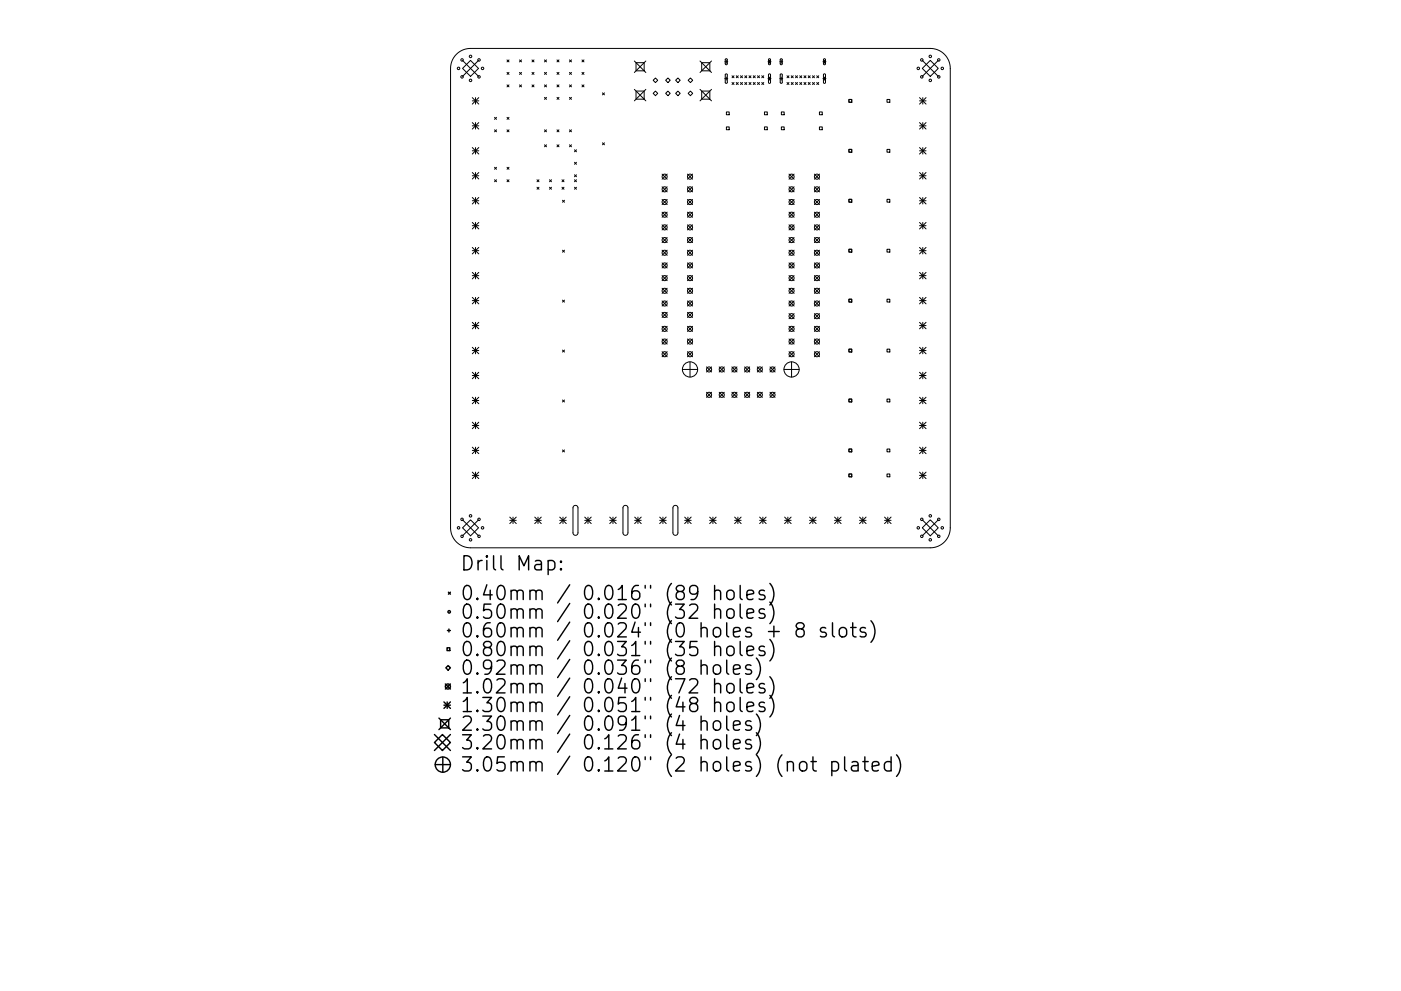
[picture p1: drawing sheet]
<svg xmlns="http://www.w3.org/2000/svg" width="297mm" height="210mm" viewBox="0 0 297 210" stroke-linecap="round" stroke-linejoin="round" font-family="sans-serif">
<defs><g id="words">
<g font-size="4.2">
<text x="97.5" y="121.1">Drill Map:</text>
<text x="97.5" y="127.4">0.40mm / 0.016&quot; (89 holes)</text>
<text x="97.5" y="131.3">0.50mm / 0.020&quot; (32 holes)</text>
<text x="97.5" y="135.3">0.60mm / 0.024&quot; (0 holes + 8 slots)</text>
<text x="97.5" y="139.2">0.80mm / 0.031&quot; (35 holes)</text>
<text x="97.5" y="143.2">0.92mm / 0.036&quot; (8 holes)</text>
<text x="97.5" y="147.2">1.02mm / 0.040&quot; (72 holes)</text>
<text x="97.5" y="151.1">1.30mm / 0.051&quot; (48 holes)</text>
<text x="97.5" y="155.1">2.30mm / 0.091&quot; (4 holes)</text>
<text x="97.5" y="159">3.20mm / 0.126&quot; (4 holes)</text>
<text x="97.5" y="163.7">3.05mm / 0.120&quot; (2 holes) (not plated)</text>
</g>
</g></defs>
<g fill="none" stroke="#000" stroke-width=".21">
<path d="M96.8 11.5a4.2 4.2 0 0 1 3-1.2h97.4a4.2 4.2 0 0 1 4.3 4.2v97.5a4.2 4.2 0 0 1-4.3 4.2h-97.4a4.2 4.2 0 0 1-4.3-4.2v-97.5a4.2 4.2 0 0 1 1.3-3zM98.1 14.5l1.7-1.7 1.7 1.7-1.7 1.7zM98.1 12.8l3.4 3.4M101.5 12.8l-3.4 3.4M107.5 12.7l.4 .4M107.5 15.4l.4 .4M107.5 18l.4 .4M107.9 12.7l-.4 .4M107.9 15.4l-.4 .4M107.9 18l-.4 .4M110.1 15.4l.5 .4M110.1 18l.5 .4"/>
<path d="M110.1 12.7l.5 .4M110.6 12.7l-.5 .4M110.6 15.4l-.5 .4M110.6 18l-.5 .4M112.8 18l.4 .4M112.8 12.7l.4 .4M112.8 15.4l.4 .4M113.2 12.7l-.4 .4M113.2 15.4l-.4 .4M113.2 18l-.4 .4M115.4 15.4l.5 .4M115.4 18l.5 .4"/>
<path d="M115.4 12.7l.5 .4M115.9 12.7l-.5 .4M115.9 15.4l-.5 .4M115.9 18l-.5 .4M118.1 18l.4 .4M118.1 15.4l.4 .4M118.1 12.7l.4 .4M118.5 12.7l-.4 .4M118.5 15.4l-.4 .4M118.5 18l-.4 .4M120.7 18l.5 .4M120.7 15.4l.5 .4"/>
<path d="M120.7 12.7l.5 .4M121.2 12.7l-.5 .4M121.2 15.4l-.5 .4M121.2 18l-.5 .4M123.4 18l.4 .4M123.4 15.4l.4 .4M123.4 12.7l.4 .4M123.8 12.7l-.4 .4M123.8 15.4l-.4 .4M123.8 18l-.4 .4M127.7 19.7l.5 .4M128.2 19.7l-.5 .4"/>
<path d="M134.5 12.9l2.4 2.5M134.5 19l2.4 2.4M134.9 13.3h1.7v1.7h-1.7zM134.9 19.3h1.7v1.7h-1.7zM136.9 12.9l-2.4 2.5M136.9 19l-2.4 2.4M138.5 17l.5-.5 .5 .5-.5 .5zM138.5 19.8l.5-.5 .5 .5-.5 .5zM141.6 16.5l.5 .5-.5 .5-.5-.5zM141.6 19.3l.5 .5-.5 .5-.5-.5zM143.2 17l.5-.5 .5 .5-.5 .5zM143.2 19.8l.5-.5 .5 .5-.5 .5z"/>
<path d="M146.4 16.5l.5 .5-.5 .5-.5-.5zM146.4 19.3l.5 .5-.5 .5-.5-.5zM148.4 12.9l2.5 2.5M148.4 19l2.5 2.4M148.8 13.3h1.7v1.7h-1.7zM148.8 19.3h1.7v1.7h-1.7zM150.9 12.9l-2.5 2.5M150.9 19l-2.5 2.4M153.7 13.1h.6M153.7 16.7h.6M153.8 12.5h.3l.1 .1v1l-.2 .1-.2-.1zM153.8 15.7h.3l.1 .2v1.6l-.2 .2-.2-.2z"/>
<path d="M154 12.8v.6M154 16.4v.6M155.2 16.1l.4 .4M155.2 17.5l.4 .4M155.6 16.1l-.4 .4M155.6 17.5l-.4 .4M156.1 16.1l.4 .4M156.1 17.5l.4 .4M156.5 16.1l-.4 .4M156.5 17.5l-.4 .4M157 16.1l.4 .4M157 17.5l.4 .4"/>
<path d="M157.4 16.1l-.4 .4M157.4 17.5l-.4 .4M157.9 16.1l.4 .4M157.9 17.5l.4 .4M158.3 16.1l-.4 .4M158.3 17.5l-.4 .4M158.8 16.1l.4 .4M158.8 17.5l.4 .4M159.2 16.1l-.4 .4M159.2 17.5l-.4 .4M159.7 16.1l.4 .4M159.7 17.5l.4 .4"/>
<path d="M160.1 16.1l-.4 .4M160.1 17.5l-.4 .4M160.6 16.1l.4 .4M160.6 17.5l.4 .4M161 16.1l-.4 .4M161 17.5l-.4 .4M161.5 16.1l.4 .4M161.5 17.5l.4 .4M161.9 16.1l-.4 .4M161.9 17.5l-.4 .4M162.8 13.1h.7M162.8 16.7h.7"/>
<path d="M163 12.5h.2l.2 .1v1l-.2 .1-.3-.1zM163 15.7h.2l.2 .2v1.6l-.2 .2-.3-.2zM163.1 12.8v.6M163.1 16.4v.6M165.3 13.1h.7M165.3 16.7h.7M165.5 12.5h.2l.2 .1v1l-.2 .1-.3-.1zM165.5 15.7h.2l.2 .2v1.6l-.2 .2-.3-.2zM165.6 12.8v.6M165.6 16.4v.6M166.9 16.1l.4 .4M166.9 17.5l.4 .4"/>
<path d="M167.3 16.1l-.4 .4M167.3 17.5l-.4 .4M167.8 16.1l.4 .4M167.8 17.5l.4 .4M168.2 16.1l-.4 .4M168.2 17.5l-.4 .4M168.7 16.1l.4 .4M168.7 17.5l.4 .4M169.1 16.1l-.4 .4M169.1 17.5l-.4 .4M169.6 16.1l.4 .4M169.6 17.5l.4 .4"/>
<path d="M170 16.1l-.4 .4M170 17.5l-.4 .4M170.5 16.1l.4 .4M170.5 17.5l.4 .4M170.9 16.1l-.4 .4M170.9 17.5l-.4 .4M171.4 16.1l.4 .4M171.4 17.5l.4 .4M171.8 16.1l-.4 .4M171.8 17.5l-.4 .4M172.3 16.1l.4 .4M172.3 17.5l.4 .4"/>
<path d="M172.7 16.1l-.4 .4M172.7 17.5l-.4 .4M173.2 16.1l.4 .4M173.2 17.5l.4 .4M173.6 16.1l-.4 .4M173.6 17.5l-.4 .4M174.5 13.1h.6M174.5 16.7h.6M174.6 12.5h.3l.1 .1v1l-.2 .1-.2-.1zM174.6 15.7h.3l.1 .2v1.6l-.2 .2-.2-.2zM174.8 12.8v.6M174.8 16.4v.6"/>
<path d="M195.5 14.5l1.7-1.7 1.7 1.7-1.7 1.7zM195.5 12.8l3.4 3.4M198.9 12.8l-3.4 3.4M100.1 26l1.4 1.4M100.1 20.7l1.4 1.4M100.1 21.4h1.4M100.1 26.7h1.4M100.1 31.3l1.4 1.4M100.1 32h1.4M100.1 36.6l1.4 1.4M100.1 37.3h1.4M100.8 20.7v1.4"/>
<path d="M100.8 26v1.4M100.8 31.3v1.4M100.8 36.6v1.4M101.5 31.3l-1.4 1.4M101.5 20.7l-1.4 1.4M101.5 26l-1.4 1.4M101.5 36.6l-1.4 1.4M104.8 24.9l.5 .4M104.8 27.5l.5 .5M104.8 35.5l.5 .4M104.8 38.1l.5 .5M105.3 24.9l-.5 .4"/>
<path d="M105.3 27.5l-.5 .5M105.3 35.5l-.5 .4M105.3 38.1l-.5 .5M107.5 27.5l.4 .5M107.5 38.1l.4 .5M107.5 24.9l.4 .4M107.5 35.5l.4 .4M107.9 24.9l-.4 .4M107.9 35.5l-.4 .4M107.9 27.5l-.4 .5M107.9 38.1l-.4 .5M113.9 38.1l.4 .5"/>
<path d="M113.9 39.7l.4 .5M114.3 38.1l-.4 .5M114.3 39.7l-.4 .5M115.4 20.7l.5 .4M115.4 27.5l.5 .5M115.4 30.7l.5 .4M115.9 27.5l-.5 .5M115.9 20.7l-.5 .4M115.9 30.7l-.5 .4M116.5 38.1l.4 .5M116.5 39.7l.4 .5M116.9 38.1l-.4 .5"/>
<path d="M116.9 39.7l-.4 .5M118.1 20.7l.4 .4M118.1 27.5l.4 .5M118.1 30.7l.4 .4M118.5 27.5l-.4 .5M118.5 20.7l-.4 .4M118.5 30.7l-.4 .4M119.2 38.1l.4 .5M119.2 39.7l.4 .5M119.6 38.1l-.4 .5M119.6 39.7l-.4 .5M120.7 20.7l.5 .4"/>
<path d="M120.7 27.5l.5 .5M120.7 30.7l.5 .4M121.2 20.7l-.5 .4M121.2 27.5l-.5 .5M121.2 30.7l-.5 .4M121.8 37.1l.4 .4M121.8 34.4l.4 .5M121.8 31.8l.4 .4M121.8 38.1l.4 .5M121.8 39.7l.4 .5M122.2 31.8l-.4 .4M122.2 34.4l-.4 .5"/>
<path d="M122.2 37.1l-.4 .4M122.2 38.1l-.4 .5M122.2 39.7l-.4 .5M127.7 30.3l.5 .4M128.2 30.3l-.5 .4M140.4 36.9l1.1 1.1M140.4 39.6l1.1 1.1M141.5 36.9l-1.1 1.1M141.5 39.6l-1.1 1.1M145.8 36.9l1 1.1M145.8 39.6l1 1.1M146.8 36.9l-1 1.1"/>
<path d="M146.8 39.6l-1 1.1M154 23.7h.6v.6h-.6zM154 26.9h.6v.6h-.6zM162.1 23.7h.6v.6h-.6zM162.1 26.9h.6v.6h-.6zM165.7 23.7h.6v.6h-.6zM165.7 26.9h.6v.6h-.6zM167.3 36.9l1.1 1.1M167.3 39.6l1.1 1.1M168.4 36.9l-1.1 1.1M168.4 39.6l-1.1 1.1M172.7 36.9l1 1.1"/>
<path d="M172.7 39.6l1 1.1M173.7 23.7h.6v.6h-.6zM173.7 26.9h.6v.6h-.6zM173.7 36.9l-1 1.1M173.7 39.6l-1 1.1M180 21.1h.6v.6h-.6zM180 31.7h.6v.6h-.6zM188.1 21.1h.6v.6h-.6zM188.1 31.7h.6v.6h-.6zM195 21.4h1.3M195 26.7h1.3M195 32h1.3"/>
<path d="M195 37.3h1.3M195 20.7l1.3 1.4M195 26l1.3 1.4M195 31.3l1.3 1.4M195 36.6l1.3 1.4M195.6 20.7v1.4M195.6 26v1.4M195.6 31.3v1.4M195.6 36.6v1.4M196.3 20.7l-1.3 1.4M196.3 26l-1.3 1.4M196.3 31.3l-1.3 1.4"/>
<path d="M196.3 36.6l-1.3 1.4M100.1 41.9l1.4 1.4M100.1 42.6h1.4M100.1 47.2l1.4 1.4M100.1 47.9h1.4M100.1 52.5l1.4 1.4M100.1 53.2h1.4M100.1 57.8l1.4 1.4M100.1 58.5h1.4M100.8 41.9v1.4M100.8 47.2v1.4M100.8 52.5v1.4"/>
<path d="M100.8 57.8v1.4M101.5 41.9l-1.4 1.4M101.5 52.5l-1.4 1.4M101.5 57.8l-1.4 1.4M101.5 47.2l-1.4 1.4M119.3 42.5l.4 .4M119.3 53.1l.4 .4M119.7 42.5l-.4 .4M119.7 53.1l-.4 .4M140.4 42.3l1.1 1.1M140.4 45l1.1 1.1M140.4 47.7l1.1 1.1"/>
<path d="M140.4 50.4l1.1 1.1M140.4 53.1l1.1 1.1M140.4 55.8l1.1 1.1M140.4 58.5l1.1 1M141.5 42.3l-1.1 1.1M141.5 45l-1.1 1.1M141.5 47.7l-1.1 1.1M141.5 50.4l-1.1 1.1M141.5 53.1l-1.1 1.1M141.5 55.8l-1.1 1.1M141.5 58.5l-1.1 1M145.8 53.1l1 1.1"/>
<path d="M145.8 55.8l1 1.1M145.8 58.5l1 1M145.8 42.3l1 1.1M145.8 45l1 1.1M145.8 47.7l1 1.1M145.8 50.4l1 1.1M146.8 42.3l-1 1.1M146.8 45l-1 1.1M146.8 50.4l-1 1.1M146.8 53.1l-1 1.1M146.8 55.8l-1 1.1M146.8 58.5l-1 1"/>
<path d="M146.8 47.7l-1 1.1M167.3 42.3l1.1 1.1M167.3 45l1.1 1.1M167.3 47.7l1.1 1.1M167.3 50.4l1.1 1.1M167.3 53.1l1.1 1.1M167.3 55.8l1.1 1.1M167.3 58.5l1.1 1M168.4 42.3l-1.1 1.1M168.4 45l-1.1 1.1M168.4 47.7l-1.1 1.1M168.4 50.4l-1.1 1.1"/>
<path d="M168.4 53.1l-1.1 1.1M168.4 55.8l-1.1 1.1M168.4 58.5l-1.1 1M172.7 42.3l1 1.1M172.7 45l1 1.1M172.7 47.7l1 1.1M172.7 50.4l1 1.1M172.7 53.1l1 1.1M172.7 55.8l1 1.1M172.7 58.5l1 1M173.7 42.3l-1 1.1M173.7 45l-1 1.1"/>
<path d="M173.7 47.7l-1 1.1M173.7 50.4l-1 1.1M173.7 53.1l-1 1.1M173.7 55.8l-1 1.1M173.7 58.5l-1 1M180 42.3h.6v.6h-.6zM180 52.9h.6v.6h-.6zM188.1 42.3h.6v.6h-.6zM188.1 52.9h.6v.6h-.6zM195 41.9l1.3 1.4M195 42.6h1.3M195 47.9h1.3"/>
<path d="M195 53.2h1.3M195 58.5h1.3M195 47.2l1.3 1.4M195 52.5l1.3 1.4M195 57.8l1.3 1.4M195.6 41.9v1.4M195.6 47.2v1.4M195.6 52.5v1.4M195.6 57.8v1.4M196.3 41.9l-1.3 1.4M196.3 47.2l-1.3 1.4M196.3 52.5l-1.3 1.4"/>
<path d="M196.3 57.8l-1.3 1.4M100.1 63.1l1.4 1.4M100.1 63.8h1.4M100.1 68.4l1.4 1.4M100.1 69.1h1.4M100.1 73.7l1.4 1.4M100.1 74.4h1.4M100.1 79l1.4 1.4M100.1 79.7h1.4M100.8 63.1v1.4M100.8 68.4v1.4M100.8 73.7v1.4"/>
<path d="M100.8 79v1.4M101.5 63.1l-1.4 1.4M101.5 68.4l-1.4 1.4M101.5 73.7l-1.4 1.4M101.5 79l-1.4 1.4M119.3 63.7l.4 .4M119.3 74.3l.4 .4M119.7 63.7l-.4 .4M119.7 74.3l-.4 .4M140.4 61.2l1.1 1M140.4 63.9l1.1 1M140.4 66.3l1.1 1.1"/>
<path d="M140.4 69.2l1.1 1.1M140.4 71.9l1.1 1.1M140.4 74.6l1.1 1.1M141.5 61.2l-1.1 1M141.5 63.9l-1.1 1M141.5 66.3l-1.1 1.1M141.5 69.2l-1.1 1.1M141.5 71.9l-1.1 1.1M141.5 74.6l-1.1 1.1M144.7 78.4h3.2M145.8 61.2l1 1M145.8 63.9l1 1"/>
<path d="M145.8 69.2l1 1.1M145.8 74.6l1 1.1M145.8 66.3l1 1.1M145.8 71.9l1 1.1M146.3 76.8v3.2M146.8 63.9l-1 1M146.8 69.2l-1 1.1M146.8 61.2l-1 1M146.8 66.3l-1 1.1M146.8 71.9l-1 1.1M146.8 74.6l-1 1.1M149.8 77.8l1.1 1.1"/>
<path d="M150.9 77.8l-1.1 1.1M152.5 77.8l1.1 1.1M153.6 77.8l-1.1 1.1M155.2 77.8l1.1 1.1M156.3 77.8l-1.1 1.1M157.9 77.8l1 1.1M158.9 77.8l-1 1.1M160.6 77.8l1 1.1M161.6 77.8l-1 1.1M163.2 77.8l1.1 1.1M164.3 77.8l-1.1 1.1M166.2 78.4h3.2"/>
<path d="M167.3 63.9l1.1 1M167.3 66.5l1.1 1.1M167.3 69.2l1.1 1.1M167.3 71.9l1.1 1.1M167.3 61.2l1.1 1M167.3 74.6l1.1 1.1M167.8 76.8v3.2M168.4 61.2l-1.1 1M168.4 63.9l-1.1 1M168.4 66.5l-1.1 1.1M168.4 69.2l-1.1 1.1M168.4 71.9l-1.1 1.1"/>
<path d="M168.4 74.6l-1.1 1.1M172.7 61.2l1 1M172.7 63.9l1 1M172.7 66.5l1 1.1M172.7 69.2l1 1.1M172.7 71.9l1 1.1M172.7 74.6l1 1.1M173.7 61.2l-1 1M173.7 63.9l-1 1M173.7 66.5l-1 1.1M173.7 69.2l-1 1.1M173.7 71.9l-1 1.1"/>
<path d="M173.7 74.6l-1 1.1M180 63.5h.6v.6h-.6zM180 74.1h.6v.6h-.6zM188.1 63.5h.6v.6h-.6zM188.1 74.1h.6v.6h-.6zM195 63.8h1.3M195 69.1h1.3M195 74.4h1.3M195 79.7h1.3M195 63.1l1.3 1.4M195 68.4l1.3 1.4M195 73.7l1.3 1.4"/>
<path d="M195 79l1.3 1.4M195.6 63.1v1.4M195.6 68.4v1.4M195.6 73.7v1.4M195.6 79v1.4M196.3 63.1l-1.3 1.4M196.3 68.4l-1.3 1.4M196.3 73.7l-1.3 1.4M196.3 79l-1.3 1.4M100.1 84.3l1.4 1.4M100.1 85h1.4M100.1 89.6l1.4 1.4"/>
<path d="M100.1 90.3h1.4M100.1 94.9l1.4 1.4M100.1 95.6h1.4M100.8 84.3v1.4M100.8 89.6v1.4M100.8 94.9v1.4M101.5 84.3l-1.4 1.4M101.5 89.6l-1.4 1.4M101.5 94.9l-1.4 1.4M119.3 84.9l.4 .4M119.3 95.5l.4 .4M119.7 84.9l-.4 .4"/>
<path d="M119.7 95.5l-.4 .4M149.8 83.2l1.1 1.1M150.9 83.2l-1.1 1.1M152.5 83.2l1.1 1.1M153.6 83.2l-1.1 1.1M155.2 83.2l1.1 1.1M156.3 83.2l-1.1 1.1M157.9 83.2l1 1.1M158.9 83.2l-1 1.1M160.6 83.2l1 1.1M161.6 83.2l-1 1.1M163.2 83.2l1.1 1.1"/>
<path d="M164.3 83.2l-1.1 1.1M180 84.7h.6v.6h-.6zM180 95.3h.6v.6h-.6zM188.1 84.7h.6v.6h-.6zM188.1 95.3h.6v.6h-.6zM195 85h1.3M195 90.3h1.3M195 95.6h1.3M195 84.3l1.3 1.4M195 89.6l1.3 1.4M195 94.9l1.3 1.4M195.6 84.3v1.4"/>
<path d="M195.6 89.6v1.4M195.6 94.9v1.4M196.3 84.3l-1.3 1.4M196.3 89.6l-1.3 1.4M196.3 94.9l-1.3 1.4M98.1 112l1.7-1.7 1.7 1.7-1.7 1.7zM98.1 110.3l3.4 3.4M100.1 100.2l1.4 1.4M100.1 100.9h1.4M100.8 100.2v1.4M101.5 110.3l-3.4 3.4M101.5 100.2l-1.4 1.4"/>
<path d="M108.1 109.7l1.4 1.4M108.1 110.4h1.4M108.8 109.7v1.4M109.5 109.7l-1.4 1.4M113.4 110.4h1.4M113.4 109.7l1.4 1.4M114.1 109.7v1.4M114.8 109.7l-1.4 1.4M118.7 110.4h1.4M118.7 109.7l1.4 1.4M119.4 109.7v1.4M120.1 109.7l-1.4 1.4"/>
<path d="M121.6 107.4l.6-.1 .3 .4v5.4l-.1 .3-.3 .2-.4-.1-.2-.4v-5.3zM124 110.4h1.4M124 109.7l1.4 1.4M124.7 109.7v1.4M125.4 109.7l-1.4 1.4M129.3 110.4h1.3M129.3 109.7l1.3 1.4M130 109.7v1.4M130.6 109.7l-1.3 1.4M132.2 107.4l.6-.1 .3 .4v5.4l-.1 .3-.3 .2-.4-.1-.2-.4v-5.3zM134.6 110.4h1.3M134.6 109.7l1.3 1.4"/>
<path d="M135.3 109.7v1.4M135.9 109.7l-1.3 1.4M139.9 110.4h1.3M139.9 109.7l1.3 1.4M140.6 109.7v1.4M141.2 109.7l-1.3 1.4M142.8 107.4l.6-.1 .3 .4v5.4l-.1 .3-.4 .2-.3-.1-.2-.4v-5.3zM145.2 110.4h1.3M145.2 109.7l1.3 1.4M145.9 109.7v1.4M146.5 109.7l-1.3 1.4M150.5 110.4h1.3"/>
<path d="M150.5 109.7l1.3 1.4M151.1 109.7v1.4M151.8 109.7l-1.3 1.4M155.8 110.4h1.3M155.8 109.7l1.3 1.4M156.4 109.7v1.4M157.1 109.7l-1.3 1.4M161.1 110.4h1.3M161.1 109.7l1.3 1.4M161.7 109.7v1.4M162.4 109.7l-1.3 1.4M166.4 110.4h1.3"/>
<path d="M166.4 109.7l1.3 1.4M167 109.7v1.4M167.7 109.7l-1.3 1.4M171.7 110.4h1.3M171.7 109.7l1.3 1.4M172.3 109.7v1.4M173 109.7l-1.3 1.4M176.9 110.4h1.4M176.9 109.7l1.4 1.4M177.6 109.7v1.4M178.3 109.7l-1.4 1.4M180 100.6h.6v.6h-.6z"/>
<path d="M182.2 110.4h1.4M182.2 109.7l1.4 1.4M182.9 109.7v1.4M183.6 109.7l-1.4 1.4M187.5 110.4h1.4M187.5 109.7l1.4 1.4M188.1 100.6h.6v.6h-.6zM188.2 109.7v1.4M188.9 109.7l-1.4 1.4M195 100.9h1.3M195 100.2l1.3 1.4M195.5 112l1.7-1.7 1.7 1.7-1.7 1.7z"/>
<path d="M195.5 110.3l3.4 3.4M195.6 100.2v1.4M196.3 100.2l-1.3 1.4M198.9 110.3l-3.4 3.4"/>
<circle cx="97.2" cy="14.5" r=".26"/>
<circle cx="98" cy="12.7" r=".26"/>
<circle cx="98" cy="16.3" r=".26"/>
<circle cx="99.8" cy="12" r=".26"/>
<circle cx="99.8" cy="17.1" r=".26"/>
<circle cx="101.6" cy="12.7" r=".26"/>
<circle cx="101.6" cy="16.3" r=".26"/>
<circle cx="102.3" cy="14.5" r=".26"/>
<circle cx="194.7" cy="14.5" r=".26"/>
<circle cx="195.4" cy="12.7" r=".26"/>
<circle cx="195.4" cy="16.3" r=".26"/>
<circle cx="197.2" cy="12" r=".26"/>
<circle cx="197.2" cy="17.1" r=".26"/>
<circle cx="199" cy="12.7" r=".26"/>
<circle cx="199" cy="16.3" r=".26"/>
<circle cx="199.8" cy="14.5" r=".26"/>
<circle cx="140.9" cy="37.5" r=".54"/>
<circle cx="146.3" cy="37.5" r=".54"/>
<circle cx="167.8" cy="37.5" r=".54"/>
<circle cx="173.2" cy="37.5" r=".54"/>
<circle cx="140.9" cy="59" r=".54"/>
<circle cx="140.9" cy="56.3" r=".54"/>
<circle cx="140.9" cy="40.2" r=".54"/>
<circle cx="140.9" cy="45.6" r=".54"/>
<circle cx="140.9" cy="48.2" r=".54"/>
<circle cx="140.9" cy="50.9" r=".54"/>
<circle cx="140.9" cy="53.6" r=".54"/>
<circle cx="140.9" cy="42.9" r=".54"/>
<circle cx="146.3" cy="59" r=".54"/>
<circle cx="146.3" cy="56.3" r=".54"/>
<circle cx="146.3" cy="40.2" r=".54"/>
<circle cx="146.3" cy="48.2" r=".54"/>
<circle cx="146.3" cy="45.6" r=".54"/>
<circle cx="146.3" cy="53.6" r=".54"/>
<circle cx="146.3" cy="50.9" r=".54"/>
<circle cx="146.3" cy="42.9" r=".54"/>
<circle cx="167.8" cy="59" r=".54"/>
<circle cx="167.8" cy="56.3" r=".54"/>
<circle cx="167.8" cy="40.2" r=".54"/>
<circle cx="167.8" cy="48.2" r=".54"/>
<circle cx="167.8" cy="45.6" r=".54"/>
<circle cx="167.8" cy="53.6" r=".54"/>
<circle cx="167.8" cy="50.9" r=".54"/>
<circle cx="167.8" cy="42.9" r=".54"/>
<circle cx="173.2" cy="59" r=".54"/>
<circle cx="173.2" cy="56.3" r=".54"/>
<circle cx="173.2" cy="40.2" r=".54"/>
<circle cx="173.2" cy="45.6" r=".54"/>
<circle cx="173.2" cy="48.2" r=".54"/>
<circle cx="173.2" cy="53.6" r=".54"/>
<circle cx="173.2" cy="50.9" r=".54"/>
<circle cx="173.2" cy="42.9" r=".54"/>
<circle cx="140.9" cy="66.8" r=".54"/>
<circle cx="140.9" cy="75.2" r=".54"/>
<circle cx="140.9" cy="69.8" r=".54"/>
<circle cx="140.9" cy="61.7" r=".54"/>
<circle cx="140.9" cy="64.4" r=".54"/>
<circle cx="140.9" cy="72.5" r=".54"/>
<circle cx="146.3" cy="66.8" r=".54"/>
<circle cx="146.3" cy="75.2" r=".54"/>
<circle cx="146.3" cy="69.8" r=".54"/>
<circle cx="146.3" cy="64.4" r=".54"/>
<circle cx="146.3" cy="61.7" r=".54"/>
<circle cx="146.3" cy="72.5" r=".54"/>
<circle cx="146.3" cy="78.4" r="1.61"/>
<circle cx="150.3" cy="78.4" r=".54"/>
<circle cx="153" cy="78.4" r=".54"/>
<circle cx="155.7" cy="78.4" r=".54"/>
<circle cx="158.4" cy="78.4" r=".54"/>
<circle cx="161.1" cy="78.4" r=".54"/>
<circle cx="163.8" cy="78.4" r=".54"/>
<circle cx="167.8" cy="75.2" r=".54"/>
<circle cx="167.8" cy="67.1" r=".54"/>
<circle cx="167.8" cy="69.8" r=".54"/>
<circle cx="167.8" cy="64.4" r=".54"/>
<circle cx="167.8" cy="61.7" r=".54"/>
<circle cx="167.8" cy="72.5" r=".54"/>
<circle cx="167.8" cy="78.4" r="1.61"/>
<circle cx="173.2" cy="75.2" r=".54"/>
<circle cx="173.2" cy="67.1" r=".54"/>
<circle cx="173.2" cy="69.8" r=".54"/>
<circle cx="173.2" cy="61.7" r=".54"/>
<circle cx="173.2" cy="64.4" r=".54"/>
<circle cx="173.2" cy="72.5" r=".54"/>
<circle cx="150.3" cy="83.8" r=".54"/>
<circle cx="153" cy="83.8" r=".54"/>
<circle cx="155.7" cy="83.8" r=".54"/>
<circle cx="158.4" cy="83.8" r=".54"/>
<circle cx="161.1" cy="83.8" r=".54"/>
<circle cx="163.8" cy="83.8" r=".54"/>
<circle cx="97.2" cy="112" r=".26"/>
<circle cx="98" cy="110.2" r=".26"/>
<circle cx="98" cy="113.8" r=".26"/>
<circle cx="99.8" cy="114.5" r=".26"/>
<circle cx="99.8" cy="109.4" r=".26"/>
<circle cx="101.6" cy="110.2" r=".26"/>
<circle cx="101.6" cy="113.8" r=".26"/>
<circle cx="102.3" cy="112" r=".26"/>
<circle cx="194.7" cy="112" r=".26"/>
<circle cx="195.4" cy="110.2" r=".26"/>
<circle cx="195.4" cy="113.8" r=".26"/>
<circle cx="197.2" cy="114.5" r=".26"/>
<circle cx="197.2" cy="109.4" r=".26"/>
<circle cx="199" cy="110.2" r=".26"/>
<circle cx="199" cy="113.8" r=".26"/>
<circle cx="199.8" cy="112" r=".26"/>
</g>
<g fill="none" stroke="#000" stroke-width=".3">
<path d="M116.2 119.1l.9-.2 .5 .6v.8l-.2 .5-.3 .1-.9-.1M118.9 119.1l.2 .1-.2 .1-.1-.1 .1-.1v.2M94.8 137.4h.6v.6h-.6zM94.9 133.8h.6M95.1 125.6l.4 .5M95.2 133.5v.6M95.5 125.6l-.4 .5M118.9 120.6l.2 .2-.2 .1-.1-.1 .1-.2v.3M151.5 125.5a.74 .74 0 0 1 1.3 .1v1.6M151.5 129.5a.74 .74 0 0 1 1.3 .1v1.6M151.5 137.4a.74 .74 0 0 1 1.3 .1v1.6M151.5 124.2v3"/>
<path d="M151.5 128.2v3M151.5 136.1v3M154.2 125.5a.81 .81 0 0 1 .8-.3 .81 .81 0 0 1 .6 .6v.8a.81 .81 0 0 1-.7 .6 .81 .81 0 0 1-.8-.6v-.8zM154.4 129.3a.81 .81 0 0 1 1.2 .4v.9a.81 .81 0 0 1-.7 .6 .81 .81 0 0 1-.8-.6v-.9zM154.4 137.2a.81 .81 0 0 1 1.2 .5v.8a.81 .81 0 0 1-.7 .6 .81 .81 0 0 1-.8-.6v-.8zM156.9 124.2v2.6l.5 .4M156.9 128.2v2.5l.5 .5M156.9 136.1v2.6l.5 .4M158.4 126.2l1.4-.3-.2-.5-.8-.2-.4 .4v1.2l.1 .3 .3 .1 .8-.1M158.4 130.2l1.4-.3-.2-.6-.8-.1-.4 .4v1.1l.1 .3 .3 .2 .8-.2M158.4 138.1l1.4-.3-.2-.6-.8-.1-.4 .4v1.2l.1 .2 .3 .2 .8-.2M160.4 139.6a3.4 3.4 0 0 1 0 4.6"/>
<path d="M162.1 125.4l-.7-.2-.5 .4 .2 .5 1 .3 .1 .2-.1 .5-.3 .1-.9-.1M162.1 129.3l-.7-.1-.5 .4 .2 .4 1 .3 .1 .3-.1 .4-.3 .2-.9-.2M162.1 137.2l-.7-.1-.5 .4 .2 .4 1 .3 .1 .3-.1 .4-.3 .2-.9-.2M162.9 134h2.3M163.2 123.8a3.4 3.4 0 0 1 0 4.6M163.2 127.7a3.4 3.4 0 0 1 0 4.6M163.2 135.7a3.4 3.4 0 0 1 0 4.5M164.1 132.8v2.3M169.4 133.4l-.3-.1a.62 .62 0 0 1-.3-.7 .62 .62 0 0 1 .6-.5l.8 .2a.62 .62 0 0 1 .3 .6 .62 .62 0 0 1-.6 .5h-.5l-.6 .6 .1 .8 .5 .3 .8-.1 .3-.4v-.6l-.6-.6M175.1 133.3l-.7-.2-.5 .5 .2 .4 1 .3 .1 .3-.1 .4-.3 .1-.9-.1M176.5 132.1v2.6l.4 .4M178.1 133.4a.81 .81 0 0 1 .8-.3 .81 .81 0 0 1 .6 .6v.9a.81 .81 0 0 1-.8 .6 .81 .81 0 0 1-.8-.6v-.9z"/>
<path d="M180.4 133.1h1.1M180.8 132.1v2.6l.1 .3 .6 .1M183.5 133.3l-.7-.2-.4 .5 .1 .4 1 .3 .1 .3-.1 .4-.3 .1-.8-.1M184.6 131.7a3.4 3.4 0 0 1 0 4.6M92.1 157.5l1.7-1.7 1.7 1.7-1.7 1.7zM92.1 155.8l3.4 3.4M93.1 152.4l2.4 2.4M93.4 152.7h1.7v1.7h-1.7zM94.1 148.9l1.4 1.4M94.1 149.6h1.4M94.4 145.1l1.1 1.1M94.5 141.7l.5-.5 .5 .5-.5 .5z"/>
<path d="M94.8 148.9v1.4M95.5 145.1l-1.1 1.1M95.5 148.9l-1.4 1.4M95.5 152.4l-2.4 2.4M95.5 155.8l-3.4 3.4M148.6 141.3a.74 .74 0 0 1 1.3 .2v1.5M148.6 153.2a.74 .74 0 0 1 1.3 .2v1.5M148.6 157.2a.74 .74 0 0 1 1.3 .1v1.6M148.6 140v3M148.6 151.9v3M148.6 155.9v3M151.4 141.3a.81 .81 0 0 1 .8-.3 .81 .81 0 0 1 .6 .6v.9a.81 .81 0 0 1-.8 .6 .81 .81 0 0 1-.8-.6v-.9z"/>
<path d="M151.4 153.2a.81 .81 0 0 1 .8-.3 .81 .81 0 0 1 .6 .6v.9a.81 .81 0 0 1-.8 .6 .81 .81 0 0 1-.8-.6v-.9zM151.4 157.2a.81 .81 0 0 1 .8-.3 .81 .81 0 0 1 .6 .6v.8a.81 .81 0 0 1-.8 .6 .81 .81 0 0 1-.8-.6v-.8zM151.5 145.3a.74 .74 0 0 1 1.3 .1v1.6M151.5 149.3a.74 .74 0 0 1 1.3 .1v1.6M151.5 144v3M151.5 148v3M154.1 140v2.6l.4 .4M154.1 151.9v2.6l.4 .4M154.1 155.9v2.6l.4 .4M154.2 149.3a.81 .81 0 0 1 .8-.3 .81 .81 0 0 1 .6 .5v.9a.81 .81 0 0 1-.7 .6 .81 .81 0 0 1-.8-.6v-.9zM154.4 145.2a.81 .81 0 0 1 1.2 .4v.8a.81 .81 0 0 1-.7 .6 .81 .81 0 0 1-.8-.6v-.8zM155.5 142l1.4-.2-.1-.6-.9-.2-.4 .5v1.1l.1 .3 .3 .1 .9-.1"/>
<path d="M155.5 153.9l1.4-.3-.1-.5-.9-.2-.4 .5v1.1l.1 .3 .3 .1 .9-.1M155.5 157.9l1.4-.3-.1-.6-.9-.1-.4 .4v1.2l.1 .2 .3 .2 .9-.2M156.9 144v2.6l.5 .4M156.9 148v2.5l.5 .5M158.4 146l1.4-.3-.2-.5-.8-.2-.4 .4v1.2l.1 .3 .3 .1 .8-.1M158.4 150l1.4-.3-.2-.6-.8-.1-.4 .4v1.1l.1 .3 .3 .2 .8-.2M159.2 141.2l-.7-.2-.4 .5 .1 .4 1 .3 .2 .3-.2 .4-.3 .1-.8-.1M159.2 153.1l-.7-.2-.4 .5 .1 .4 1 .3 .2 .3-.2 .4-.3 .1-.8-.1M159.2 157l-.7-.1-.4 .4 .1 .4 1 .3 .2 .3-.2 .4-.3 .2-.8-.2M160.4 151.5a3.4 3.4 0 0 1 0 4.6M160.4 155.5a3.4 3.4 0 0 1 0 4.5M162.1 145.2l-.7-.2-.5 .4 .2 .5 1 .3 .1 .2-.1 .5-.3 .1-.9-.1"/>
<path d="M162.1 149.1l-.7-.1-.5 .4 .2 .4 1 .3 .1 .3-.1 .4-.3 .2-.9-.2M163.2 143.6a3.4 3.4 0 0 1 0 4.6M163.2 147.5a3.4 3.4 0 0 1 0 4.6M92.3 162.2h3.2M93.9 160.6v3.2M169.6 161.9a.81 .81 0 0 1 .9-.3 .81 .81 0 0 1 .6 .6v.8a.81 .81 0 0 1-.8 .6 .81 .81 0 0 1-.8-.6v-.8zM171.9 161.6h1.2M172.4 160.6v2.6l.1 .2 .6 .2M176.4 161.7l.8-.1 .6 .6v.8l-.3 .4-.3 .2-.8-.2M176.4 161.6v3M179.1 160.6v2.6l.4 .4M180.6 161.7l.3-.1 .9 .1 .1 .3v1.6"/>
<path d="M181.9 162.3l-1 .1a.59 .59 0 0 0-.4 .6 .59 .59 0 0 0 .4 .6l1-.2M182.9 161.6h1.2M183.4 160.6v2.6l.1 .2 .6 .2M184.9 162.6l1.5-.3-.2-.6-.8-.1-.5 .4v1.2l.2 .2 .3 .2 .8-.2M188.9 161.7l-.8-.1-.6 .6v.8l.3 .4 .3 .2 .8-.2M188.9 160.6v3M190.1 160.2a3.4 3.4 0 0 1 0 4.5"/>
<circle cx="95.2" cy="129.8" r=".26"/>
<circle cx="95" cy="145.7" r=".54"/>
<circle cx="93.9" cy="162.2" r="1.61"/>
</g>
<use href="#words"/>
</svg>
